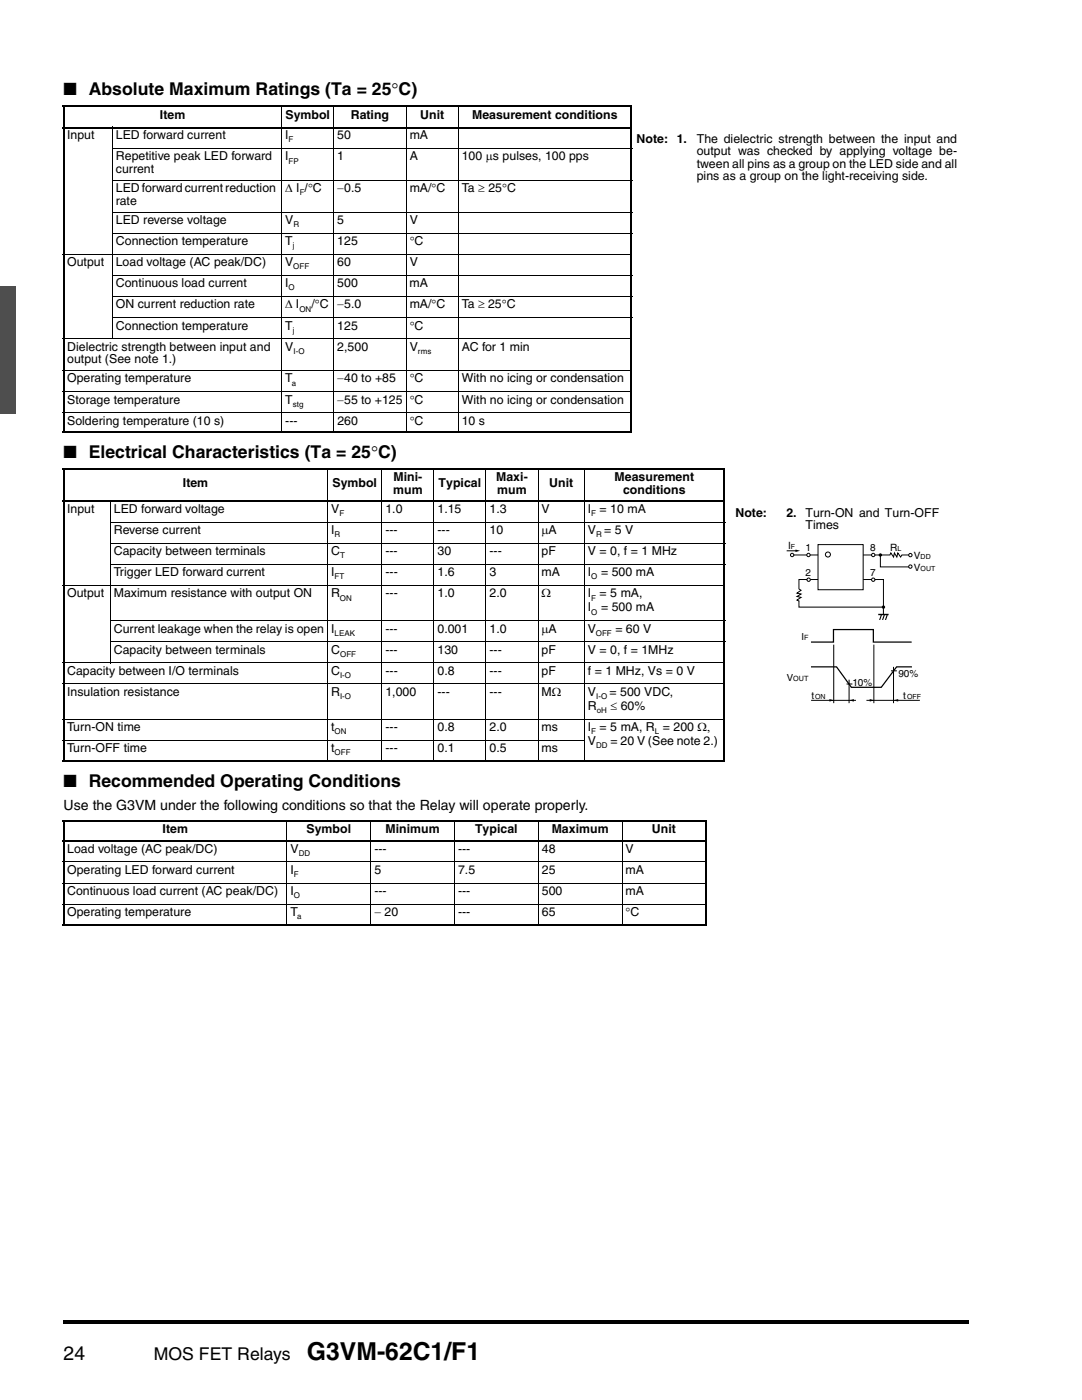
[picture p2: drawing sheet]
<svg xmlns="http://www.w3.org/2000/svg" width="216mm" height="279mm" viewBox="0 0 216 279" stroke-linecap="round" stroke-linejoin="round" font-family="sans-serif">
<defs><g id="words">
<text font-size="4.9" x="61.3" y="271.5">G3VM-62C1/F1</text>
<text font-size="3.9" x="12.7" y="271.5">24</text>
<g font-size="3.5">
<text x="12.7" y="19">■ Absolute Maximum Ratings (Ta = 25°C)</text>
<text x="12.7" y="91.4">■ Electrical Characteristics (Ta = 25°C)</text>
<text x="12.7" y="157.1">■ Recommended Operating Conditions</text>
<text x="30.7" y="271.5">MOS FET Relays</text>
</g>
<text font-size="2.8" x="12.7" y="161.6">Use the G3VM under the following conditions so that the Relay will operate properly.</text>
<g font-size="2.5">
<text x="31.9" y="23.7">Item</text>
<text x="57" y="23.7">Symbol</text>
<text x="70" y="23.7">Rating</text>
<text x="83.8" y="23.7">Unit</text>
<text x="94.2" y="23.7">Measurement conditions</text>
<text x="13.4" y="27.8">Input</text>
<text x="23.1" y="27.8">LED forward current</text>
<text x="56.9" y="27.8">I</text>
<text x="67.3" y="27.8">50</text>
<text x="81.7" y="27.8">mA</text>
<text x="127" y="28.5">Note: 1.</text>
<text x="139" y="28.5">The dielectric strength between the input and</text>
<text x="23.1" y="32">Repetitive peak LED forward</text>
<text x="23.1" y="34.5">current</text>
<text x="56.9" y="32">I</text>
<text x="67.3" y="32">1</text>
<text x="81.7" y="32">A</text>
<text x="92.2" y="32">100 μs pulses, 100 pps</text>
<text x="139" y="31">output was checked by applying voltage be-</text>
<text x="139" y="33.4">tween all pins as a group on the LED side and all</text>
<text x="139" y="35.9">pins as a group on the light-receiving side.</text>
<text x="23.1" y="38.4">LED forward current reduction</text>
<text x="23.1" y="40.8">rate</text>
<text x="56.9" y="38.4">Δ I /°C</text>
<text x="67.3" y="38.4">−0.5</text>
<text x="81.7" y="38.4">mA/°C</text>
<text x="92.2" y="38.4">Ta ≥ 25°C</text>
<text x="23.1" y="44.7">LED reverse voltage</text>
<text x="56.9" y="44.7">V</text>
<text x="67.3" y="44.7">5</text>
<text x="81.7" y="44.7">V</text>
<text x="13.4" y="53.1">Output</text>
<text x="23.1" y="53.1">Load voltage (AC peak/DC)</text>
<text x="23.1" y="48.9">Connection temperature</text>
<text x="56.9" y="53.1">V</text>
<text x="56.9" y="48.9">T</text>
<text x="67.3" y="48.9">125</text>
<text x="67.3" y="53.1">60</text>
<text x="81.7" y="48.9">°C</text>
<text x="81.7" y="53.1">V</text>
<text x="23.1" y="57.3">Continuous load current</text>
<text x="56.9" y="57.3">I</text>
<text x="67.3" y="57.3">500</text>
<text x="81.7" y="57.3">mA</text>
<text x="23.1" y="61.6">ON current reduction rate</text>
<text x="23.1" y="65.8">Connection temperature</text>
<text x="56.9" y="61.6">Δ I</text>
<text x="56.9" y="65.8">T</text>
<text x="62.1" y="61.6">/°C</text>
<text x="67.3" y="65.8">125</text>
<text x="67.3" y="61.6">−5.0</text>
<text x="81.7" y="65.8">°C</text>
<text x="81.7" y="61.6">mA/°C</text>
<text x="92.2" y="61.6">Ta ≥ 25°C</text>
<text x="13.4" y="70">Dielectric strength between input and</text>
<text x="56.9" y="70">V</text>
<text x="67.3" y="70">2,500</text>
<text x="81.7" y="70">V</text>
<text x="92.2" y="70">AC for 1 min</text>
<text x="13.4" y="76.3">Operating temperature</text>
<text x="13.4" y="72.5">output (See note 1.)</text>
<text x="56.9" y="76.3">T</text>
<text x="67.3" y="76.3">−40 to +85</text>
<text x="81.7" y="76.3">°C</text>
<text x="92.2" y="76.3">With no icing or condensation</text>
<text x="13.4" y="80.5">Storage temperature</text>
<text x="56.9" y="80.5">T</text>
<text x="67.3" y="80.5">−55 to +125</text>
<text x="81.7" y="80.5">°C</text>
<text x="92.2" y="80.5">With no icing or condensation</text>
<text x="13.4" y="84.8">Soldering temperature (10 s)</text>
<text x="56.9" y="84.8">---</text>
<text x="67.3" y="84.8">260</text>
<text x="81.7" y="84.8">°C</text>
<text x="92.2" y="84.8">10 s</text>
<text x="36.5" y="97.3">Item</text>
<text x="66.3" y="97.3">Symbol</text>
<text x="78.4" y="98.5">mum</text>
<text x="78.5" y="96">Mini-</text>
<text x="87.5" y="97.3">Typical</text>
<text x="99" y="96">Maxi-</text>
<text x="99.2" y="98.5">mum</text>
<text x="109.6" y="97.3">Unit</text>
<text x="122.6" y="96">Measurement</text>
<text x="124.3" y="98.5">conditions</text>
<text x="13.4" y="102.4">Input</text>
<text x="22.7" y="102.4">LED forward voltage</text>
<text x="22.7" y="106.6">Reverse current</text>
<text x="66.1" y="102.4">V</text>
<text x="66.1" y="106.6">I</text>
<text x="76.9" y="102.4">1.0</text>
<text x="76.9" y="106.6">---</text>
<text x="87.3" y="106.6">---</text>
<text x="87.3" y="102.4">1.15</text>
<text x="97.7" y="102.4">1.3</text>
<text x="97.7" y="106.6">10</text>
<text x="108.1" y="102.4">V</text>
<text x="108.1" y="106.6">μA</text>
<text x="117.3" y="102.4">I = 10 mA</text>
<text x="117.3" y="106.6">V = 5 V</text>
<text x="146.7" y="103.1">Note:</text>
<text x="156.9" y="103.1">2.</text>
<text x="160.7" y="103.1">Turn-ON and Turn-OFF</text>
<text x="160.7" y="105.6">Times</text>
<text x="22.7" y="110.8">Capacity between terminals</text>
<text x="66.1" y="110.8">C</text>
<text x="76.9" y="110.8">---</text>
<text x="87.3" y="110.8">30</text>
<text x="97.7" y="110.8">---</text>
<text x="108.1" y="110.8">pF</text>
<text x="117.3" y="110.8">V = 0, f = 1 MHz</text>
<text x="13.4" y="119.2">Output</text>
<text x="22.7" y="119.2">Maximum resistance with output ON</text>
<text x="22.7" y="115">Trigger LED forward current</text>
<text x="66.1" y="115">I</text>
<text x="66.1" y="119.2">R</text>
<text x="76.9" y="115">---</text>
<text x="76.9" y="119.2">---</text>
<text x="87.3" y="119.2">1.0</text>
<text x="87.3" y="115">1.6</text>
<text x="97.7" y="119.2">2.0</text>
<text x="97.7" y="115">3</text>
<text x="108.1" y="115">mA</text>
<text x="108.1" y="119.2">Ω</text>
<text x="117.3" y="115">I</text>
<text x="117.3" y="119.2">I = 5 mA,</text>
<text x="119.9" y="115">= 500 mA</text>
<text x="117.3" y="122">I</text>
<text x="119.9" y="122">= 500 mA</text>
<text x="22.7" y="130.5">Capacity between terminals</text>
<text x="22.7" y="126.2">Current leakage when the relay is open I</text>
<text x="66.1" y="130.5">C</text>
<text x="76.9" y="126.2">---</text>
<text x="76.9" y="130.5">---</text>
<text x="87.3" y="126.2">0.001</text>
<text x="87.3" y="130.5">130</text>
<text x="97.7" y="130.5">---</text>
<text x="97.7" y="126.2">1.0</text>
<text x="108.1" y="130.5">pF</text>
<text x="108.1" y="126.2">μA</text>
<text x="117.3" y="130.5">V = 0, f = 1MHz</text>
<text x="117.3" y="126.2">V</text>
<text x="122.8" y="126.2">= 60 V</text>
<text x="13.4" y="134.7">Capacity between I/O terminals</text>
<text x="66.1" y="134.7">C</text>
<text x="76.9" y="134.7">---</text>
<text x="87.3" y="134.7">0.8</text>
<text x="97.7" y="134.7">---</text>
<text x="108.1" y="134.7">pF</text>
<text x="117.3" y="134.7">f = 1 MHz, Vs = 0 V</text>
<text x="13.4" y="138.9">Insulation resistance</text>
<text x="66.1" y="138.9">R</text>
<text x="76.9" y="138.9">1,000</text>
<text x="87.3" y="138.9">---</text>
<text x="97.7" y="138.9">---</text>
<text x="108.1" y="138.9">MΩ</text>
<text x="117.3" y="138.9">V</text>
<text x="117.3" y="141.7">R</text>
<text x="121.6" y="138.9">= 500 VDC,</text>
<text x="121.8" y="141.7">≤ 60%</text>
<text x="13.4" y="145.9">Turn-ON time</text>
<text x="66.1" y="145.9">t</text>
<text x="76.9" y="145.9">---</text>
<text x="87.3" y="145.9">0.8</text>
<text x="97.7" y="145.9">2.0</text>
<text x="108.1" y="145.9">ms</text>
<text x="117.3" y="148.7">V</text>
<text x="117.3" y="145.9">I = 5 mA, R = 200 Ω,</text>
<text x="121.8" y="148.7">= 20 V (See note 2.)</text>
<text x="13.4" y="150.1">Turn-OFF time</text>
<text x="66.1" y="150.1">t</text>
<text x="76.9" y="150.1">---</text>
<text x="87.3" y="150.1">0.1</text>
<text x="97.7" y="150.1">0.5</text>
<text x="108.1" y="150.1">ms</text>
<text x="32.4" y="166.3">Item</text>
<text x="61.2" y="166.3">Symbol</text>
<text x="76.9" y="166.3">Minimum</text>
<text x="94.8" y="166.3">Typical</text>
<text x="110.1" y="166.3">Maximum</text>
<text x="130.1" y="166.3">Unit</text>
<text x="13.4" y="170.2">Load voltage (AC peak/DC)</text>
<text x="58" y="170.2">V</text>
<text x="74.7" y="170.2">---</text>
<text x="91.4" y="170.2">---</text>
<text x="108.1" y="170.2">48</text>
<text x="124.8" y="170.2">V</text>
<text x="13.4" y="174.4">Operating LED forward current</text>
<text x="13.4" y="178.6">Continuous load current (AC peak/DC)</text>
<text x="58" y="178.6">I</text>
<text x="58" y="174.4">I</text>
<text x="74.7" y="174.4">5</text>
<text x="74.7" y="178.6">---</text>
<text x="91.4" y="174.4">7.5</text>
<text x="91.4" y="178.6">---</text>
<text x="108.1" y="174.4">25</text>
<text x="108.1" y="178.6">500</text>
<text x="124.8" y="178.6">mA</text>
<text x="124.8" y="174.4">mA</text>
<text x="13.4" y="182.8">Operating temperature</text>
<text x="58" y="182.8">T</text>
<text x="74.7" y="182.8">− 20</text>
<text x="91.4" y="182.8">---</text>
<text x="108.1" y="182.8">65</text>
<text x="124.8" y="182.8">°C</text>
</g>
<g font-size="2">
<text x="157.2" y="109.6">I</text>
<text x="160.8" y="109.9">1</text>
<text x="173.6" y="109.9">8</text>
<text x="177.6" y="109.9">R</text>
<text x="182.4" y="111.5">V</text>
<text x="182.4" y="113.9">V</text>
<text x="160.8" y="115">2</text>
<text x="173.6" y="115">7</text>
<text x="170.1" y="136.9">10%</text>
<text x="179.3" y="135.1">90%</text>
<text x="161.9" y="139.5">t</text>
<text x="180.2" y="139.5">t</text>
</g>
<g font-size="1.9">
<text x="159.9" y="127.6">I</text>
<text x="157" y="135.9">V</text>
</g>
<g font-size="1.6">
<text x="57.6" y="28.4">F</text>
<text x="57.6" y="32.6">FP</text>
<text x="59.8" y="39">F</text>
<text x="58.6" y="45.3">R</text>
<text x="58.4" y="49.6">j</text>
<text x="58.5" y="53.7">OFF</text>
<text x="57.6" y="58">O</text>
<text x="59.7" y="62.2">ON</text>
<text x="58.4" y="66.4">j</text>
<text x="58.6" y="70.6">I-O</text>
<text x="83.4" y="70.6">rms</text>
<text x="58.2" y="76.9">a</text>
<text x="58.4" y="81.2">stg</text>
<text x="66.8" y="107.2">R</text>
<text x="67.7" y="103">F</text>
<text x="118" y="103">F</text>
<text x="119" y="107.2">R</text>
<text x="67.9" y="111.4">T</text>
<text x="66.8" y="115.6">FT</text>
<text x="67.8" y="119.8">ON</text>
<text x="118" y="115.6">O</text>
<text x="118" y="119.8">F</text>
<text x="118" y="122.6">O</text>
<text x="66.8" y="126.9">LEAK</text>
<text x="67.9" y="131.1">OFF</text>
<text x="118.9" y="126.9">OFF</text>
<text x="67.9" y="135.3">I-O</text>
<text x="67.9" y="139.5">I-O</text>
<text x="119" y="139.5">I-O</text>
<text x="119.1" y="142.3">oH</text>
<text x="66.8" y="146.5">ON</text>
<text x="118" y="146.5">F</text>
<text x="119" y="149.3">DD</text>
<text x="130.7" y="146.5">L</text>
<text x="66.8" y="150.7">OFF</text>
<text x="59.6" y="170.8">DD</text>
<text x="58.7" y="175">F</text>
<text x="58.7" y="179.2">O</text>
<text x="59.3" y="183.4">a</text>
</g>
<g font-size="1.4">
<text x="157.8" y="109.6">F</text>
<text x="179.1" y="109.9">L</text>
<text x="183.7" y="111.5">DD</text>
<text x="183.7" y="113.9">OUT</text>
<text x="160.4" y="127.6">F</text>
<text x="158.3" y="135.9">OUT</text>
<text x="162.7" y="139.5">ON</text>
<text x="181" y="139.5">OFF</text>
</g>
</g></defs>
<path d="M12.7 263.5h180.7v.7h-180.7z" fill="#000"/>
<path d="M0 57.2h3.2v25.3h-3.2z" fill="#4d4d4d"/>
<path d="M12.5 21.2h113.7M12.5 25.5h113.7M12.7 21.4v64.7M126 21.4v64.7M12.5 86.3h113.7M12.5 93.7h132.2M12.7 93.9v57.9M144.5 93.9v57.9M12.5 100h132.2M12.5 151.9h132.2" fill="none" stroke="#000" stroke-width=".36"/>
<g fill="none" stroke="#000" stroke-width=".2">
<path d="M22.3 29.7h103.9M22.3 36h103.9M22.4 25.3v42.4M56.2 21v65.4M66.6 21v65.4M81 21v65.4M91.4 21v65.4M12.5 50.8h113.7M22.3 42.4h103.9M22.3 46.6h103.9M22.3 55h103.9M22.3 59.2h103.9"/>
<path d="M12.5 67.6h113.7M12.5 74h113.7M12.5 78.2h113.7M22.3 63.4h103.9M12.5 82.4h113.7M22 99.9v32.5M65.4 93.5v58.6M76.2 93.5v58.6M86.6 93.5v58.6M97 93.5v58.6M107.4 93.5v58.6M116.6 93.5v58.6"/>
<path d="M12.5 116.9h132.2M21.9 104.2h122.8M21.9 108.5h122.8M21.9 112.7h122.8M12.5 132.3h132.2M12.5 136.5h132.2M21.9 123.9h122.8M21.9 128.1h122.8M12.5 143.5h132.2M12.5 147.7h104.2"/>
</g>
<path d="M157 107.8h29.6v32.5h-29.6z" fill="#fff"/>
<path d="M161.8 133.1h5.1l3 4.1h5.9l3.1-4.1h3.1M161.8 128.1h4.5v-2.5h8v2.5h7.6" fill="none" stroke="#000" stroke-width=".25"/>
<path d="M158.1 110.8h19.5l.2-.4 .5 .8 .2-.8 .5 .8 .1-.8 .6 .8 .3-.4h1.7M159.4 115.7h16.9v5.5h-16.9v-1.3l-.4-.1 .8-.6-.8-.2 .8-.4-.8-.2 .8-.6-.4-.3zM175.7 110.8v2.3h6M161.8 139.8h9M166.4 128.7v11.6M168.9 136.5h1.2M169.4 135.6v4.7M172.9 139.8h10.6M174.4 128.7v11.6M177.8 133.9h1.2M178.3 133.1v7.2" fill="none" stroke="#000" stroke-width=".2"/>
<path d="M169.5 139.8l.9-.3v.5zM178.3 139.8l.9-.3v.5zM165.5 139.5l.9 .3-.9 .2zM173.5 139.5l1 .3-1 .2z" fill="#000"/>
<g fill="#fff" stroke="#000" stroke-width=".2">
<circle cx="158.1" cy="110.8" r=".34"/>
<circle cx="161.3" cy="110.8" r=".34"/>
<circle cx="174.2" cy="110.8" r=".34"/>
</g>
<g fill="#000">
<circle cx="175.7" cy="110.8" r=".34"/>
<circle cx="176.3" cy="121.2" r=".34"/>
</g>
<g fill="#fff" stroke="#000" stroke-width=".2">
<path d="M163.2 108.7h9v9h-9z"/>
<circle cx="174.2" cy="115.7" r=".34"/>
<circle cx="161.4" cy="115.7" r=".34"/>
<circle cx="181.7" cy="110.8" r=".34"/>
<circle cx="181.7" cy="113.1" r=".34"/>
</g>
<path d="M157 109.9h1.9M176.3 121v1.7" fill="none" stroke="#000" stroke-width=".2"/>
<path d="M158.7 109.7l.9 .2-.9 .3zM175.2 122.5h2.1v.3h-.2l-.3 .9h-.2l.3-.9h-.3l-.4 .9h-.2l.3-.9h-.3l-.4 .9h-.2l.3-.9h-.5z" fill="#000"/>
<circle cx="165.2" cy="110.7" r=".5" fill="#fff" stroke="#000" stroke-width=".2"/>
<path d="M12.5 163.9h128.5M12.5 167.8h128.5M12.7 164.1v20.4M140.9 164.1v20.4M12.5 184.7h128.5" fill="none" stroke="#000" stroke-width=".36"/>
<path d="M12.5 172h128.5M12.5 176.2h128.5M57.3 163.8v21M74 163.8v21M90.7 163.8v21M107.4 163.8v21M124.1 163.8v21M12.5 180.4h128.5" fill="none" stroke="#000" stroke-width=".2"/>
<use href="#words"/>
</svg>
